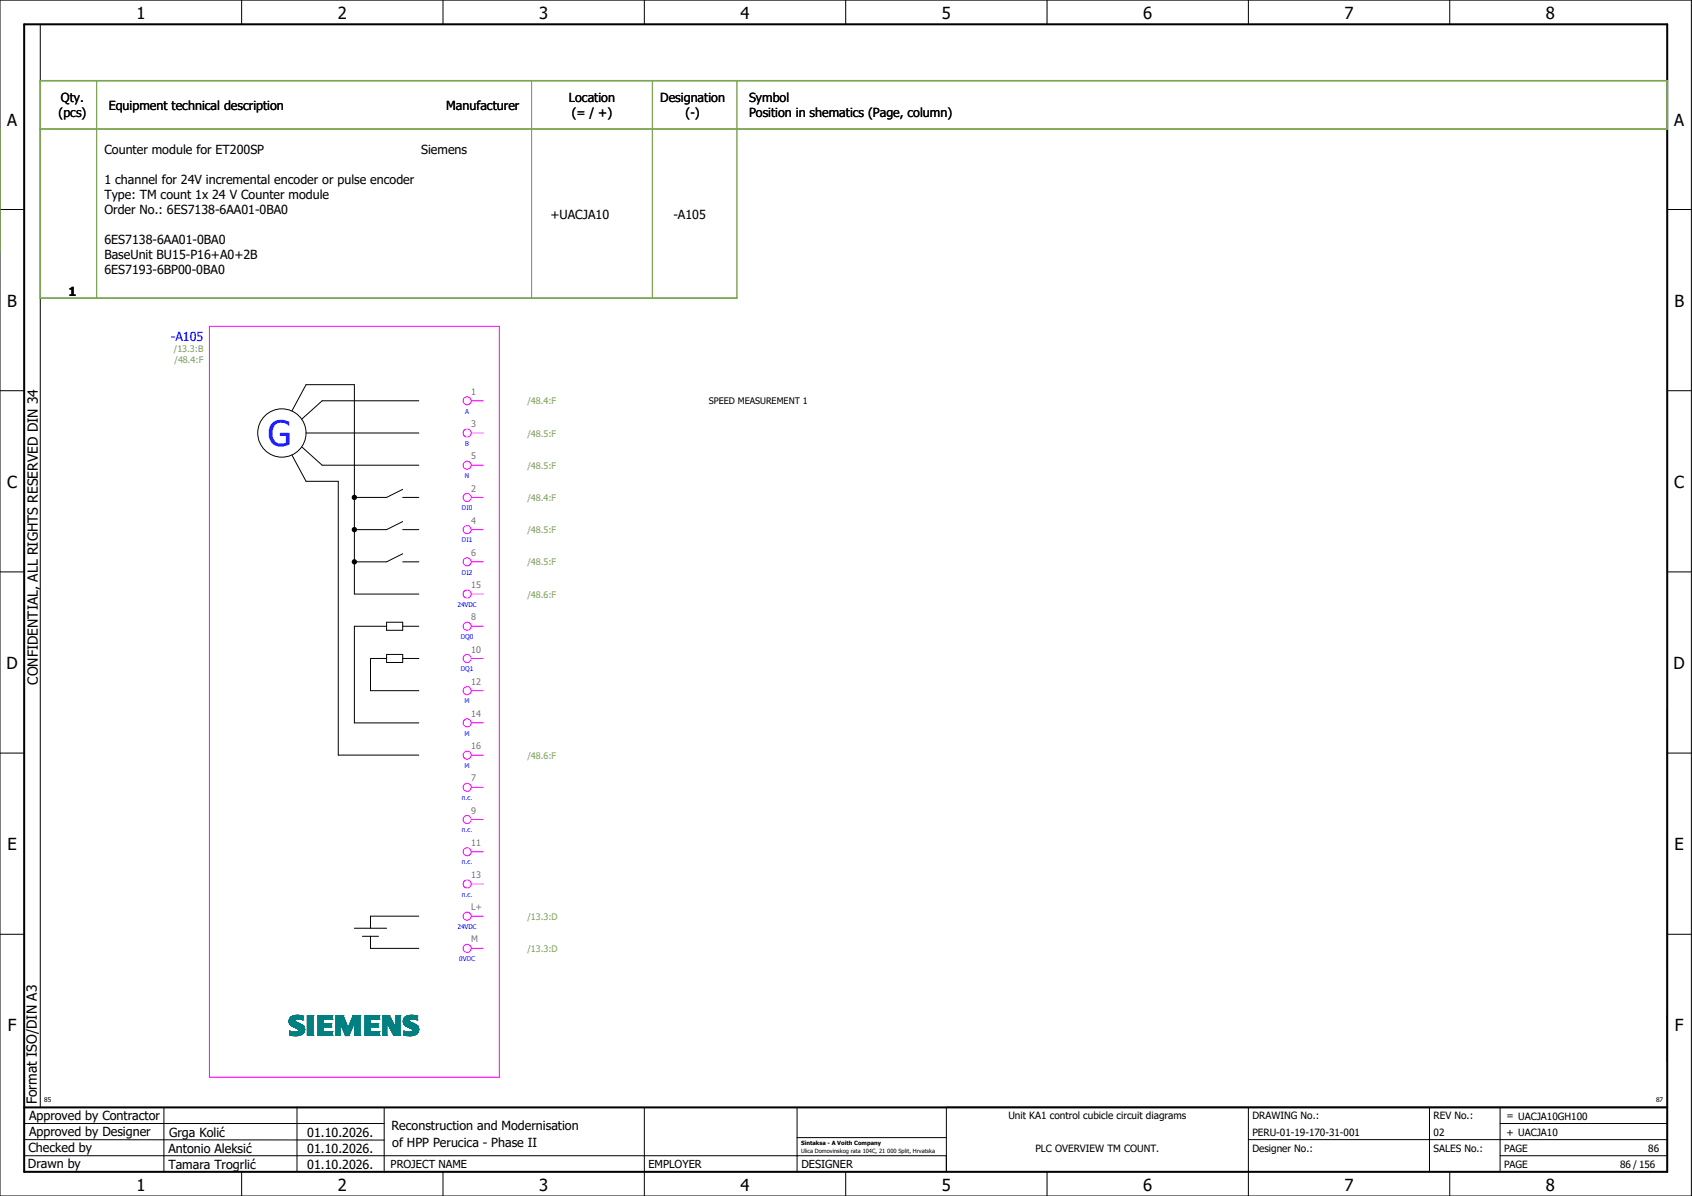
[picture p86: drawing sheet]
<svg xmlns="http://www.w3.org/2000/svg" width="420mm" height="297mm" viewBox="0 0 420 297" stroke-linecap="round" stroke-linejoin="round" font-family="sans-serif">
<defs><g id="words">
<text font-size="8.7" fill="#00f" x="66.5" y="110.7">G</text>
<g font-size="4.1">
<text x="33.9" y="4.7">1</text>
<text x="83.9" y="4.7">2</text>
<text x="133.9" y="4.7">3</text>
<text x="183.9" y="4.7">4</text>
<text x="233.9" y="4.7">5</text>
<text x="283.9" y="4.7">6</text>
<text x="333.9" y="4.7">7</text>
<text x="383.9" y="4.7">8</text>
<text x="1.8" y="31.2">A</text>
<text x="415.8" y="31.2">A</text>
<text x="1.8" y="76.2">B</text>
<text x="415.8" y="76.2">B</text>
<text x="1.8" y="121.2">C</text>
<text x="415.8" y="121.2">C</text>
<text x="1.6" y="166.2">D</text>
<text x="415.6" y="166.2">D</text>
<text x="1.8" y="211.2">E</text>
<text x="415.8" y="211.2">E</text>
<text x="1.9" y="256.2">F</text>
<text x="415.9" y="256.2">F</text>
<text x="33.9" y="295.7">1</text>
<text x="83.9" y="295.7">2</text>
<text x="133.9" y="295.7">3</text>
<text x="183.9" y="295.7">4</text>
<text x="233.9" y="295.7">5</text>
<text x="283.9" y="295.7">6</text>
<text x="333.9" y="295.7">7</text>
<text x="383.9" y="295.7">8</text>
</g>
<g font-size="3.4">
<text x="9.4" y="170" transform="rotate(-90 9.4 170)">CONFIDENTIAL, ALL RIGHTS RESERVED DIN 34</text>
<text x="9.2" y="274.3" transform="rotate(-90 9.2 274.3)">Format ISO/DIN A3</text>
</g>
<g font-size="3.1">
<text x="14.5" y="29.1">(pcs)</text>
<text x="15.1" y="25.4">Qty.</text>
<text x="27" y="27.3">Equipment technical description</text>
<text x="110.8" y="27.3">Manufacturer</text>
<text x="141.3" y="25.4">Location</text>
<text x="142" y="29.1">(= / +)</text>
<text x="164" y="25.4">Designation</text>
<text x="170.2" y="29.1">(-)</text>
<text x="186" y="25.4">Symbol</text>
<text x="186" y="29.1">Position in shematics (Page, column)</text>
<text x="25.9" y="38.1">Counter module for ET200SP</text>
<text x="104.6" y="38.1">Siemens</text>
<text x="25.9" y="45.6">1 channel for 24V incremental encoder or pulse encoder</text>
<text x="25.9" y="49.4">Type: TM count 1x 24 V Counter module</text>
<text x="25.9" y="53.1">Order No.: 6ES7138-6AA01-0BA0</text>
<text x="136.7" y="54.4">+UACJA10</text>
<text x="167.2" y="54.4">-A105</text>
<text x="25.9" y="60.6">6ES7138-6AA01-0BA0</text>
<text x="25.9" y="64.4">BaseUnit BU15-P16+A0+2B</text>
<text x="25.9" y="68.1">6ES7193-6BP00-0BA0</text>
<text x="17" y="73.4">1</text>
<text x="7.2" y="278.1">Approved by Contractor</text>
<text x="97.2" y="280.5">Reconstruction and Modernisation</text>
<text x="7.1" y="286.1">Checked by</text>
<text x="7.2" y="282.1">Approved by Designer</text>
<text x="41.8" y="286.2">Antonio Aleksić</text>
<text x="42" y="282.3">Grga Kolić</text>
<text x="76.3" y="282.3">01.10.2026.</text>
<text x="76.3" y="286.3">01.10.2026.</text>
<text x="97.4" y="284.8">of HPP Perucica - Phase II</text>
<text x="6.9" y="290">Drawn by</text>
<text x="41.8" y="290.3">Tamara Trogrlić</text>
<text x="76.3" y="290.3">01.10.2026.</text>
</g>
<text font-size="3.1" fill="#00f" x="42.4" y="84.6">-A105</text>
<g font-size="2.7">
<text x="97" y="290.1">PROJECT NAME</text>
<text x="161" y="290.1">EMPLOYER</text>
<text x="199" y="290.1">DESIGNER</text>
</g>
<g font-size="2.5">
<text x="250.4" y="278">Unit KA1 control cubicle circuit diagrams</text>
<text x="311" y="278">DRAWING No.:</text>
<text x="356" y="278">REV No.:</text>
<text x="374.1" y="278">= UACJA10GH100</text>
<text x="257.1" y="286">PLC OVERVIEW TM COUNT.</text>
<text x="311" y="286">Designer No.:</text>
<text x="311" y="282">PERU-01-19-170-31-001</text>
<text x="356" y="286">SALES No.:</text>
<text x="356" y="282">02</text>
<text x="373.5" y="286">PAGE</text>
<text x="374.1" y="282.1">+ UACJA10</text>
<text x="409.3" y="286">86</text>
<text x="373.5" y="290">PAGE</text>
<text x="402.3" y="290">86 / 156</text>
</g>
<g font-size="2.2" fill="#7ca552">
<text x="43.2" y="87.5">/13.3:B</text>
<text x="43.4" y="90.2">/48.4:F</text>
<text x="131" y="100.4">/48.4:F</text>
<text x="131" y="108.4">/48.5:F</text>
<text x="131" y="116.4">/48.5:F</text>
<text x="131" y="124.4">/48.4:F</text>
<text x="131" y="132.4">/48.5:F</text>
<text x="131" y="140.4">/48.5:F</text>
<text x="131" y="148.4">/48.6:F</text>
<text x="131" y="188.4">/48.6:F</text>
<text x="131" y="228.4">/13.3:D</text>
<text x="131" y="236.4">/13.3:D</text>
</g>
<g font-size="2.2" fill="#767676">
<text x="117" y="98.1">1</text>
<text x="117" y="106.1">3</text>
<text x="117" y="114.1">5</text>
<text x="117" y="122.1">2</text>
<text x="117" y="130.1">4</text>
<text x="117" y="138.1">6</text>
<text x="117" y="146.1">15</text>
<text x="117" y="154.1">8</text>
<text x="117" y="162.1">10</text>
<text x="117" y="170.1">12</text>
<text x="117" y="178.1">14</text>
<text x="117" y="186.1">16</text>
<text x="117" y="194.1">7</text>
<text x="117" y="202.1">9</text>
<text x="117" y="210.1">11</text>
<text x="117" y="218.1">13</text>
<text x="117" y="226.1">L+</text>
<text x="117" y="234.1">M</text>
</g>
<text font-size="2.2" x="176" y="100.4">SPEED MEASUREMENT 1</text>
<g font-size="1.6" fill="#00f">
<text x="115.5" y="102.7">A</text>
<text x="115.5" y="110.7">B</text>
<text x="115.5" y="118.7">N</text>
<text x="114.7" y="126.7">DI0</text>
<text x="114.7" y="134.7">DI1</text>
<text x="114.7" y="142.7">DI2</text>
<text x="113.6" y="150.7">24VDC</text>
<text x="114.4" y="158.7">DQ0</text>
<text x="114.4" y="166.7">DQ1</text>
<text x="115.4" y="174.7">M</text>
<text x="115.4" y="182.7">M</text>
<text x="115.4" y="190.7">M</text>
<text x="114.7" y="198.7">n.c.</text>
<text x="114.7" y="206.7">n.c.</text>
<text x="114.7" y="214.7">n.c.</text>
<text x="114.7" y="222.7">n.c.</text>
<text x="113.6" y="230.7">24VDC</text>
<text x="114" y="238.7">0VDC</text>
</g>
<g font-size="1.6">
<text x="11" y="273.7">85</text>
<text x="411.2" y="273.7">87</text>
</g>
<g font-size="1.4">
<text x="198.9" y="284.4">Sintaksa - A Voith Company</text>
<text x="198.9" y="286.4">Ulica Domovinskog rata 104C, 21 000 Split, Hrvatska</text>
</g>
</g></defs>
<g fill="none" stroke="#000" stroke-width=".25">
<path d="M0 0h420v297h-420zM10 6v269M60 0v6M110 0v6M160 0v6M210 0v6M260 0v6M310 0v6M360 0v6M0 52h6M414 52h6M0 97h6"/>
<path d="M104 99.5h-24l-5 4.5M414 97h6M72.5 102l3.5-6.5h12v52h16M72.5 113l3.5 6.5h8v68h20M75 111l5 4.5h24M76 107.5h28M100 137.5l-4 2h-8M100 139.5h4M100 129.5l-4 2h-8M100 131.5h4M100 121.5l-4 2h-8M100 123.5h4"/>
<path d="M0 142h6M96 155.5h-8v24h16M96 154.5h4v2h-4zM100 155.5h4M414 142h6M96 163.5h-4v8h12M96 162.5h4v2h-4zM100 163.5h4M414 176.3v87.4M0 187h6M414 187h6M0 232h6"/>
<path d="M88 230.5h8M90 232.5h4M92 232.5v3h12M104 227.5h-12v3M414 232h6M6 279h89.4M40.7 275v16M73.7 274.9v16M95.4 275.1v16M160 275v22M197.9 275.1v16M310 275v22"/>
<path d="M355 275v16M372.5 279h41.5M372.5 275v16M414 275h-179v16M6 283l89.4 .1M6 287h229M60 291v6M110 291v6M197.9 282.5h37.1M210 291v6M260 291v6M310 283h104"/>
<path d="M360 291v6M372.5 287h41.5"/>
<circle cx="70" cy="107.5" r="6"/>
</g>
<path d="M6 6h408v285h-408zM6 275h408" fill="none" stroke="#000" stroke-width=".5"/>
<path d="M0 32v30.5M10 32h404v-12h-404v54h173" fill="none" stroke="#7ca552" stroke-width=".35"/>
<path d="M24 20v54M132 20v54M162 20v54M183 20v54" fill="none" stroke="#7ca552" stroke-width=".25"/>
<g fill="none" stroke="#008080" stroke-width=".25">
<path d="M71.8 253.7h.1M71.8 253.7l.1 .5 .3 .5M71.8 253.5v.1M71.8 253.4v.1M71.8 253.4h.1M71.8 253.3v.1M71.9 253.1l-.1 .2M71.9 257.1h.1M71.9 256.1h.1M71.9 257.1l1.6 .2M71.9 256.1v1M71.9 256.1l1.5 .3"/>
<path d="M71.9 253.1h.1M71.9 253v.1M71.9 253h.1M72.1 252.8l-.2 .2M72.1 252.8h.1M72.1 252.7v.1M72.2 252.7h-.1M72.2 252.7h.1M72.2 254.7h.1M72.2 252.6v.1M72.3 254.7h.1M72.3 252.6h-.1"/>
<path d="M72.3 252.6h.1M72.3 254.7l.1 .1M72.3 252.5v.1M72.4 254.8h.1M72.4 252.5h.1M72.4 252.5h-.1M72.5 254.8v.1M72.5 254.9h.2M72.7 254.9v.1M72.7 255l.4 .1M73 255.1h.1M73.1 255.1l.6 .3"/>
<path d="M73.1 253.5h.1M73.1 253.4v.1M73.1 253.4h.1M73.1 253.5l.1 .1M73.1 253.3v.1M73.2 253.6h.1M73.2 253.3h.1M73.2 253.2v.1M73.2 253.6v.1M73.2 253.2h.1M73.2 253.7h.1M73.3 253.2h-.1"/>
<path d="M73.3 253.7h.1M73.3 253.7l.1 .1M73.4 253.1l-.1 .1M73.4 253.8h.1M73.4 256.4h.1M73.4 255.2v.1M73.4 253.1h.1M73.4 255.3h.1M73.5 257.3h.1M73.5 253.8h.1M73.5 256.4h-.1M73.5 253.1h-.1"/>
<path d="M73.5 253.8l.2 .1M73.5 256.3v.1M73.5 253v.1M73.6 253h-.1M73.6 253.9h.1M73.6 253h.1M73.7 253.9l.1 .1M73.7 256.3h-.2M73.7 256.3h.1M73.7 253h-.1M73.7 255.4h.1M73.8 253h-.1"/>
<path d="M73.8 254h.1M73.8 255.4l.2 .1M73.8 256.3h-.1M73.8 252.2h.1M73.8 252.2l1.4 .1M73.8 252.2l-1.4 .3M73.8 256.3h.1M73.8 254l.3 .1M73.9 253h-.1M73.9 253h.1M73.9 253l1.3 .3M73.9 256.3h-.1"/>
<path d="M74 256.3h-.1M74 255.5h.1M74 256.3h.1M74 255.5v.1M74 256.2v.1M74 255.6h.1M74 256.2h.1M74.1 254.1h.1M74.1 254.1l.2 .1M74.1 256.2h-.1M74.1 255.6h.1M74.1 256.2h.1"/>
<path d="M74.1 255.6l.1 .1M74.2 256.1l-.1 .1M74.2 255.7h.1M74.2 256.1h.1M74.2 255.7v.1M74.2 254.2h.1M74.2 255.8v.1M74.2 256v.1M74.2 256h.1M74.2 255.9h.1M74.2 255.9v.1M74.3 254.2l.2 .1"/>
<path d="M74.5 254.3h.1M74.5 254.3l.3 .1M74.8 254.4v.1M74.8 254.5l.2 .1M74.9 256.9h.1M74.9 256.9l-1.4 .4M75 254.6h.1M75 256.8l-.1 .1M75.1 254.6h.1M75.1 256.8h-.1M75.1 256.8h.1M75.1 254.6v.1"/>
<path d="M75.1 254.7h.1M75.2 254.7h.1M75.2 252.3h.1M75.2 253.3h.1M75.2 252.3v1M75.2 254.7l.1 .1M75.3 254.8h.1M75.3 254.8l.2 .3M75.4 256.5l-.3 .3M75.4 256.5h.1M75.4 256.4v.1M75.5 256.4h-.1"/>
<path d="M75.5 255.1h.1M75.5 256.3v.1M75.5 255.1l.1 .6M75.5 256.2v.1M75.6 256.1l-.1 .1M75.6 256.1h.1M75.6 255.9v.2M75.6 255.9h.1M75.6 255.7h.1M75.6 255.7v.2M76.3 257.1h.1M76.3 252.2h.1"/>
<path d="M76.3 252.2h1.4M76.3 252.2v4.9M76.3 257.1h1.4M77.7 257.1h.1M77.7 252.2h.1M77.7 252.2v4.9M78.9 257.1h.1M78.9 252.2h.1M78.9 252.2h3.6M78.9 252.2v4.9M78.9 257.1h3.7M80.3 256.2h.1"/>
<path d="M80.3 255.1h.1M80.3 254.2h.1M80.3 253.1h.1M80.3 255.1h1.9M80.3 254.2h1.9M80.3 253.1h2.2M80.3 253.1v1.1M80.3 255.1v1.1M80.3 256.2h2.3M82.2 255.1h.1M82.2 254.2h.1M82.2 254.2v.9"/>
<path d="M82.5 253.1h.1M82.5 252.2h.1M82.5 252.2v.9M82.6 257.1h.1M82.6 256.2h.1M82.6 256.2v.9M83.4 257.1h.1M83.4 252.2h.1M83.4 252.2h1.8M83.4 252.2v4.9M83.4 257.1h1M84.4 257.1h.1"/>
<path d="M84.4 253.8h.1M84.4 253.8v3.3M84.4 253.8l1.4 3.4M85.2 252.2h.1M85.2 252.2l1.2 3.1M85.8 257.2h.1M85.8 257.2h.8M86.4 255.3h.1M86.6 257.2h.1M87.7 252.2h.1M87.7 252.2h1.7M87.7 252.2l-1.3 3.1"/>
<path d="M88.1 253.8h.1M88.1 257.1h.1M88.1 253.8l-1.5 3.4M88.1 253.8v3.3M88.1 257.1h1.3M89.4 257.1h.1M89.4 252.2h.1M89.4 252.2v4.9M90.6 257.1h.1M90.6 252.2h.1M90.6 252.2h3.6M90.6 252.2v4.9"/>
<path d="M90.6 257.1h3.6M92 256.2h.1M92 255.1h.1M92 254.2h.1M92 253.1h.1M92 253.1v1.1M92 255.1v1.1M92 255.1h1.9M92 254.2h1.9M92 253.1h2.2M92 256.2h2.2M93.9 255.1h.1"/>
<path d="M93.9 254.2h.1M93.9 254.2v.9M94.2 253.1h.1M94.2 252.2h.1M94.2 252.2v.9M94.2 257.1h.1M94.2 256.2h.1M94.2 256.2v.9M95.1 257.1h.1M95.1 252.2h.1M95.1 252.2h1.6M95.1 252.2v4.9"/>
<path d="M95.1 257.1h1M96.1 257.1h.1M96.1 253.9h.1M96.1 253.9v3.2M96.1 253.9l1.7 3.2M96.7 252.2h.1M96.7 252.2l1.7 3.2M97.8 257.1h.1M97.8 257.1h1.5M98.4 252.2h.1M98.4 255.4h.1M98.4 252.2h.9"/>
<path d="M98.4 252.2v3.2M99.3 257.1h.1M99.3 252.2h.1M99.3 252.2v4.9M100.1 253.7h.1M100.1 253.7l.2 .5 .3 .5M100.2 253.5l-.1 .1M100.2 253.4v.1M100.2 253.4h.1M100.2 253.3v.1M100.2 253.2v.1M100.2 253.2h.1"/>
<path d="M100.2 253.1v.1M100.2 256.1h.1M100.2 257.1h.1M100.2 256.1l1.5 .3M100.2 256.1v1M100.2 257.1l1.6 .2M100.3 253.1h-.1M100.4 252.9l-.1 .2M100.4 252.8v.1M100.4 252.8h.1M100.5 252.8h-.1M100.5 252.7v.1"/>
<path d="M100.5 252.7h.1M100.6 254.7h.1M100.6 252.6l-.1 .1M100.6 252.6h.1M100.7 254.7h.1M100.7 252.6h-.1M100.7 254.7v.1M100.7 252.5v.1M100.7 252.5h.1M100.7 254.8h.1M100.8 254.8h.1M100.9 254.8v.1"/>
<path d="M100.9 254.9h.1M101 254.9l.1 .1M101 254.9h.1M101.1 255h.1M101.1 255l.2 .1M101.3 255.1h.2M101.3 255.1l.2 .1M101.5 255.1v.1M101.5 253.5h.1M101.5 253.4v.1M101.5 253.4h.1M101.5 253.5v.1"/>
<path d="M101.5 253.3v.1M101.5 253.6h.1M101.5 253.3h.1M101.5 255.2l.3 .1M101.6 253.2l-.1 .1M101.6 253.2h.1M101.6 253.7h.1M101.7 253.7h.1M101.7 253.7v.1M101.7 253.1l-.1 .1M101.7 253.1h.1M101.7 253.8h.1"/>
<path d="M101.7 256.4h.1M101.7 255.2l.1 .1M101.8 253.8l.1 .1M101.8 253.1h-.1M101.8 256.4h-.1M101.8 255.3h.1M101.8 257.3h.1M101.8 256.4h.1M101.9 253.1h-.1M101.9 255.3h.1M101.9 253v.1M101.9 253.9h.1"/>
<path d="M101.9 255.3l.1 .1M101.9 253h.1M102 253h-.1M102 256.3l-.2 .1M102 253.9h.1M102 256.3h.1M102 255.4h.1M102 253h.1M102.1 253.9l.2 .1M102.1 253h-.1M102.1 255.4l.1 .1M102.1 256.3h-.1"/>
<path d="M102.1 256.3h.1M102.2 253h-.1M102.2 252.2h.1M102.2 252.2l1.4 .1M102.2 252.2l-1.5 .3M102.2 253h.1M102.2 255.5h.1M102.3 253h.1M102.3 253h-.1M102.3 253l1.3 .3M102.3 255.5h.1M102.3 254l.3 .2"/>
<path d="M102.3 256.3h-.2M102.3 256.3h.1M102.3 254.1h.1M102.3 255.5l.1 .1M102.4 256.2l-.1 .1M102.4 256.2h.1M102.4 254.1h.1M102.4 255.6h.1M102.5 255.6h.1M102.5 256.2h-.1M102.5 255.6l.1 .1M102.5 256.1h.1"/>
<path d="M102.6 255.7v.1M102.6 256.1h-.1M102.6 256v.1M102.6 255.8v.1M102.6 256h.1M102.6 254.2h.1M102.6 255.9v.1M102.6 255.9h.1M102.6 254.2l.2 .1M102.8 254.3h.1M102.8 254.3h.2M103 254.3v.1"/>
<path d="M103 254.4l.3 .1M103.3 256.9h.1M103.3 256.9l-1.5 .4M103.3 254.5h.1M103.3 254.5l.1 .1M103.4 254.6h.1M103.5 256.8l-.2 .1M103.5 254.6v.1M103.5 254.7h.1M103.5 256.8h.1M103.5 256.7v.1M103.6 254.7v.1"/>
<path d="M103.6 256.7h-.1M103.6 253.3h.1M103.6 252.3h.1M103.6 252.3v1M103.6 256.7h.1M103.6 254.8h.1M103.6 254.8l.2 .3M103.6 256.6v.1M103.7 256.6h-.1M103.7 256.6h.1M103.7 256.5v.1M103.7 256.5h.1"/>
<path d="M103.8 256.4l-.1 .1M103.8 256.4h.1M103.8 255.1h.1M103.8 256.3v.1M103.9 255.1l.1 .6M103.9 256.2l-.1 .1M103.9 256.1v.1M103.9 256.1h.1M104 255.7h.1M104 255.7l-.1 .4"/>
</g>
<g fill="#000">
<circle cx="88" cy="139.5" r=".67"/>
<circle cx="88" cy="131.5" r=".67"/>
<circle cx="88" cy="123.5" r=".67"/>
</g>
<g fill="none" stroke="#f0f" stroke-width=".25">
<path d="M52 81h72v186.5h-72zM117 99.5h3M117 107.5h3M117 115.5h3M117 123.5h3M117 131.5h3M117 139.5h3M117 155.5h3M117 147.5h3M117 163.5h3M117 171.5h3M117 179.5h3"/>
<path d="M117 195.5h3M117 187.5h3M117 203.5h3M117 211.5h3M117 219.5h3M117 235.5h3M117 227.5h3"/>
<circle cx="116" cy="99.5" r="1"/>
<circle cx="116" cy="115.5" r="1"/>
<circle cx="116" cy="107.5" r="1"/>
<circle cx="116" cy="131.5" r="1"/>
<circle cx="116" cy="123.5" r="1"/>
<circle cx="116" cy="139.5" r="1"/>
<circle cx="116" cy="155.5" r="1"/>
<circle cx="116" cy="147.5" r="1"/>
<circle cx="116" cy="179.5" r="1"/>
<circle cx="116" cy="171.5" r="1"/>
<circle cx="116" cy="163.5" r="1"/>
<circle cx="116" cy="195.5" r="1"/>
<circle cx="116" cy="187.5" r="1"/>
<circle cx="116" cy="219.5" r="1"/>
<circle cx="116" cy="211.5" r="1"/>
<circle cx="116" cy="203.5" r="1"/>
<circle cx="116" cy="227.5" r="1"/>
<circle cx="116" cy="235.5" r="1"/>
</g>
<g fill="#008080" stroke="#008080" stroke-width=".25">
<path d="M100.5 252.7l1.2-.5 1.9 .1v1l-1.5-.3-.4 .1-.2 .3 .1 .3 1.6 .8 .6 .5 .1 1.1-.6 .8-1.2 .3-1.9-.1v-1l1.7 .2 .5-.1 .2-.3-.2-.3-1.6-.8-.4-.4-.2-.9z"/>
<path d="M90.6 252.2h3.6v.9h-2.2v1.1h1.9v.9h-1.9v1.1h2.2v.9h-3.6z"/>
<path d="M78.9 252.2h3.6v.9h-2.2v1.1h1.9v.9h-1.9v1.1h2.3v.9h-3.7z"/>
<path d="M83.4 252.2h1.8l1.2 3.1 1.3-3.1h1.7v4.9h-1.3v-3.3l-1.5 3.4h-.8l-1.4-3.4v3.3h-1z"/>
<path d="M95.1 252.2h1.6l1.7 3.2v-3.2h.9v4.9h-1.5l-1.7-3.2v3.2h-1z"/>
<path d="M76.3 252.2h1.4v4.9h-1.4z"/>
<path d="M72.2 252.7l1.2-.5 1.8 .1v1l-1.4-.3-.5 .1-.2 .3 .2 .3 1.6 .8 .5 .5 .2 1.1-.6 .7-1.2 .4-1.9-.1v-1l1.6 .2 .5-.1 .2-.3-.2-.3-1.6-.8-.4-.5-.2-.8z"/>
</g>
<use href="#words"/>
</svg>
